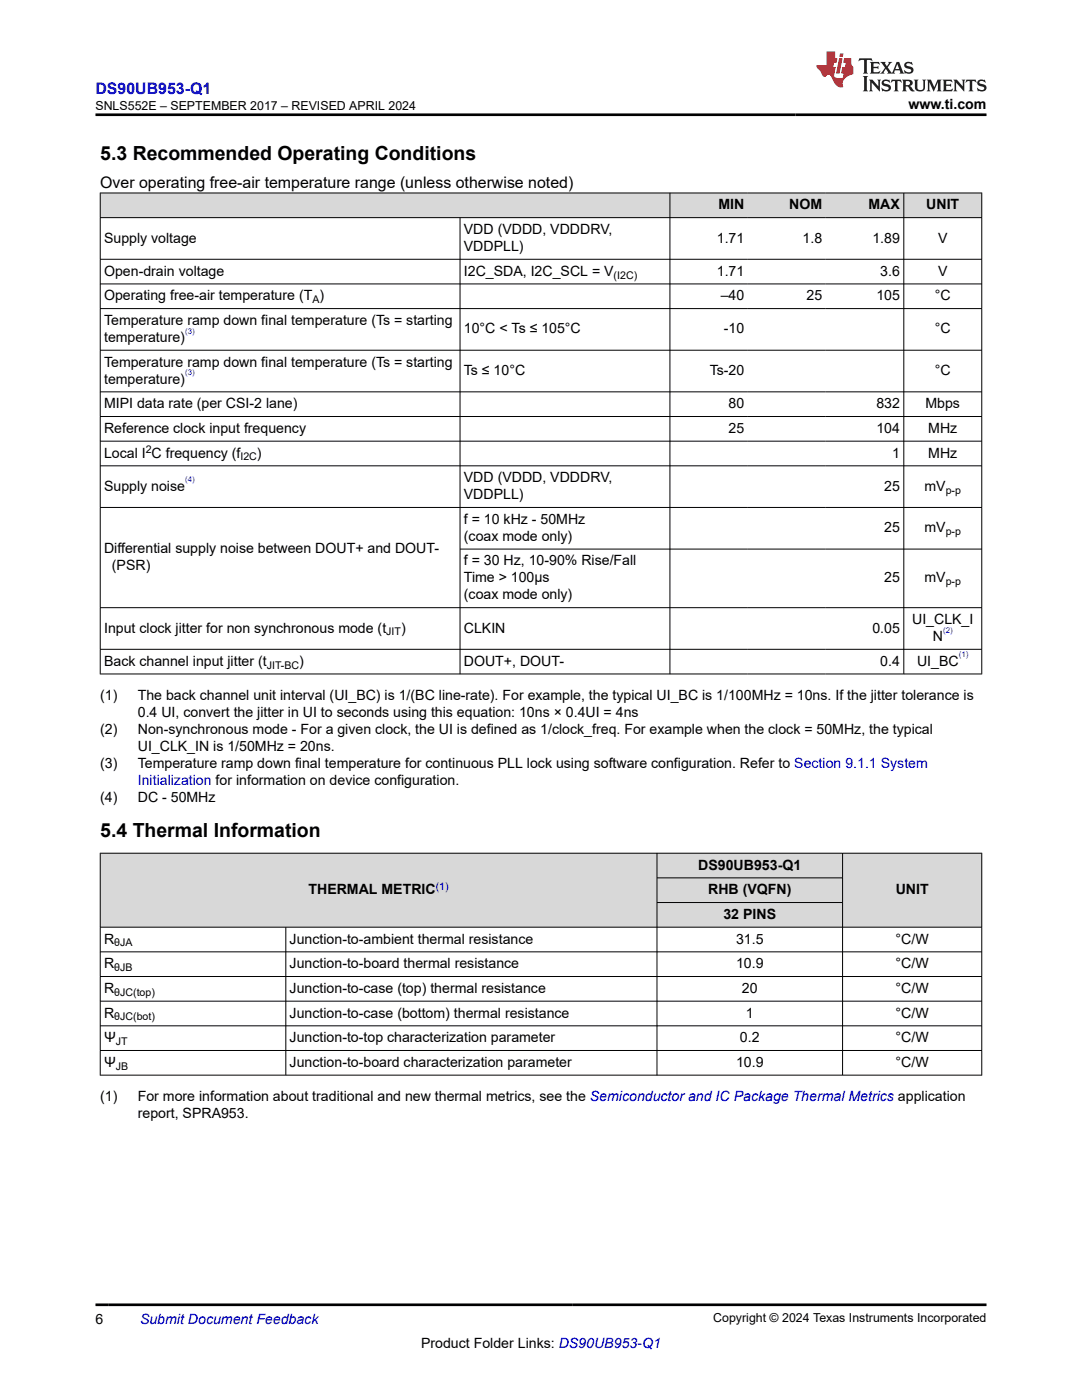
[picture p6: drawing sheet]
<svg xmlns="http://www.w3.org/2000/svg" width="216mm" height="279mm" viewBox="0 0 216 279" stroke-linecap="round" stroke-linejoin="round" font-family="sans-serif">
<defs><g id="words">
<g font-size="3.9">
<text x="20" y="32">5.3 Recommended Operating Conditions</text>
<text x="20" y="166.9">5.4 Thermal Information</text>
</g>
<text font-size="3.2" fill="#00f" x="19" y="18.7">DS90UB953-Q1</text>
<text font-size="3.2" x="20" y="37.5">Over operating free-air temperature range (unless otherwise noted)</text>
<g font-size="2.8">
<text x="181.3" y="21.8">www.ti.com</text>
<text x="143.4" y="41.8">MIN</text>
<text x="157.5" y="41.8">NOM</text>
<text x="173.3" y="41.8">MAX</text>
<text x="184.8" y="41.8">UNIT</text>
<text x="92.6" y="46.7">VDD (VDDD, VDDDRV,</text>
<text x="20.8" y="48.4">Supply voltage</text>
<text x="92.6" y="50.1">VDDPLL)</text>
<text x="143" y="48.4">1.71</text>
<text x="160.2" y="48.4">1.8</text>
<text x="174.1" y="48.4">1.89</text>
<text x="187.2" y="48.4">V</text>
<text x="20.8" y="55">Open-drain voltage</text>
<text x="20.8" y="59.9">Operating free-air temperature (T )</text>
<text x="92.6" y="55">I2C_SDA, I2C_SCL = V</text>
<text x="143" y="55">1.71</text>
<text x="143.8" y="59.9">–40</text>
<text x="160.9" y="59.9">25</text>
<text x="174.9" y="59.9">105</text>
<text x="175.7" y="55">3.6</text>
<text x="186.5" y="59.9">°C</text>
<text x="187.2" y="55">V</text>
<text x="20.8" y="64.9">Temperature ramp down final temperature (Ts = starting</text>
<text x="20.8" y="68.2">temperature)</text>
<text x="92.6" y="66.6">10°C &lt; Ts ≤ 105°C</text>
<text x="144.4" y="66.6">-10</text>
<text x="186.5" y="66.6">°C</text>
<text x="20.8" y="73.2">Temperature ramp down final temperature (Ts = starting</text>
<text x="20.8" y="76.6">temperature)</text>
<text x="92.6" y="74.9">Ts ≤ 10°C</text>
<text x="141.6" y="74.9">Ts-20</text>
<text x="186.5" y="74.9">°C</text>
<text x="20.8" y="81.5">MIPI data rate (per CSI-2 lane)</text>
<text x="145.4" y="81.5">80</text>
<text x="174.9" y="81.5">832</text>
<text x="184.7" y="81.5">Mbps</text>
<text x="20.8" y="86.4">Reference clock input frequency</text>
<text x="145.4" y="86.4">25</text>
<text x="174.9" y="86.4">104</text>
<text x="185.2" y="86.4">MHz</text>
<text x="20.8" y="91.3">Local I C frequency (f</text>
<text x="51.3" y="91.3">)</text>
<text x="178" y="91.3">1</text>
<text x="185.2" y="91.3">MHz</text>
<text x="20.8" y="97.9">Supply noise</text>
<text x="92.6" y="96.2">VDD (VDDD, VDDDRV,</text>
<text x="92.6" y="99.6">VDDPLL)</text>
<text x="176.4" y="97.9">25</text>
<text x="184.5" y="97.9">mV</text>
<text x="92.6" y="104.5">f = 10 kHz - 50MHz</text>
<text x="92.6" y="107.9">(coax mode only)</text>
<text x="176.4" y="106.2">25</text>
<text x="184.5" y="106.2">mV</text>
<text x="20.8" y="110.4">Differential supply noise between DOUT+ and DOUT-</text>
<text x="22.3" y="113.8">(PSR)</text>
<text x="92.6" y="112.9">f = 30 Hz, 10-90% Rise/Fall</text>
<text x="92.6" y="116.2">Time &gt; 100µs</text>
<text x="92.6" y="119.6">(coax mode only)</text>
<text x="176.4" y="116.2">25</text>
<text x="184.5" y="116.2">mV</text>
<text x="182" y="124.5">UI_CLK_I</text>
<text x="20.8" y="126.2">Input clock jitter for non synchronous mode (t</text>
<text x="80" y="126.2">)</text>
<text x="92.6" y="126.2">CLKIN</text>
<text x="174.1" y="126.2">0.05</text>
<text x="186.1" y="127.9">N</text>
<text x="20.8" y="132.9">Back channel input jitter (t</text>
<text x="59.7" y="132.9">)</text>
<text x="92.6" y="132.9">DOUT+, DOUT-</text>
<text x="175.7" y="132.9">0.4</text>
<text x="183" y="132.9">UI_BC</text>
<text x="20" y="139.7">(1)</text>
<text x="27.5" y="139.7">The back channel unit interval (UI_BC) is 1/(BC line-rate). For example, the typical UI_BC is 1/100MHz = 10ns. If the jitter tolerance is</text>
<text x="27.5" y="143">0.4 UI, convert the jitter in UI to seconds using this equation: 10ns × 0.4UI = 4ns</text>
<text x="20" y="146.4">(2)</text>
<text x="27.5" y="146.4">Non-synchronous mode - For a given clock, the UI is defined as 1/clock_freq. For example when the clock = 50MHz, the typical</text>
<text x="27.5" y="149.8">UI_CLK_IN is 1/50MHz = 20ns.</text>
<text x="20" y="153.2">(3)</text>
<text x="27.5" y="153.2">Temperature ramp down final temperature for continuous PLL lock using software configuration. Refer to Section 9.1.1 System</text>
<text x="20" y="160">(4)</text>
<text x="27.5" y="160">DC - 50MHz</text>
<text x="139.3" y="173.6">DS90UB953-Q1</text>
<text x="61.6" y="178.5">THERMAL METRIC</text>
<text x="141.3" y="178.5">RHB (VQFN)</text>
<text x="178.7" y="178.5">UNIT</text>
<text x="144.4" y="183.4">32 PINS</text>
<text x="20.8" y="188.3">R</text>
<text x="57.8" y="188.3">Junction-to-ambient thermal resistance</text>
<text x="146.9" y="188.3">31.5</text>
<text x="178.7" y="188.3">°C/W</text>
<text x="20.8" y="193.2">R</text>
<text x="57.8" y="193.2">Junction-to-board thermal resistance</text>
<text x="146.9" y="193.2">10.9</text>
<text x="178.7" y="193.2">°C/W</text>
<text x="20.8" y="198.2">R</text>
<text x="20.8" y="203.1">R</text>
<text x="57.8" y="198.2">Junction-to-case (top) thermal resistance</text>
<text x="57.8" y="203.1">Junction-to-case (bottom) thermal resistance</text>
<text x="148" y="198.2">20</text>
<text x="148.8" y="203.1">1</text>
<text x="178.7" y="198.2">°C/W</text>
<text x="178.7" y="203.1">°C/W</text>
<text x="20.8" y="208">Ψ</text>
<text x="57.8" y="208">Junction-to-top characterization parameter</text>
<text x="147.6" y="208">0.2</text>
<text x="178.7" y="208">°C/W</text>
<text x="20.8" y="212.9">Ψ</text>
<text x="57.8" y="212.9">Junction-to-board characterization parameter</text>
<text x="146.9" y="212.9">10.9</text>
<text x="178.7" y="212.9">°C/W</text>
<text x="20" y="219.7">(1)</text>
<text x="27.5" y="219.7">For more information about traditional and new thermal metrics, see the Semiconductor and IC Package Thermal Metrics application</text>
<text x="27.5" y="223.1">report, SPRA953.</text>
<text x="19" y="264.2">6</text>
<text x="84" y="269">Product Folder Links: DS90UB953-Q1</text>
</g>
<g font-size="2.8" fill="#00f">
<text x="27.5" y="156.6">Initialization for information on device configuration.</text>
<text x="27.9" y="264.2">Submit Document Feedback</text>
</g>
<g font-size="2.5">
<text x="19" y="21.9">SNLS552E – SEPTEMBER 2017 – REVISED APRIL 2024</text>
<text x="142.3" y="263.9">Copyright © 2024 Texas Instruments Incorporated</text>
</g>
<g font-size="2.1">
<text x="122.4" y="55.6">(I2C)</text>
<text x="62.3" y="60.5">A</text>
<text x="29.1" y="90.4">2</text>
<text x="48" y="91.9">I2C</text>
<text x="188.7" y="98.5">p-p</text>
<text x="188.7" y="106.8">p-p</text>
<text x="188.7" y="116.8">p-p</text>
<text x="77.1" y="126.8">JIT</text>
<text x="53.2" y="133.4">JIT-BC</text>
<text x="22.8" y="188.9">θJA</text>
<text x="22.8" y="193.8">θJB</text>
<text x="22.8" y="198.7">θJC(top)</text>
<text x="22.8" y="203.6">θJC(bot)</text>
<text x="23.1" y="208.6">JT</text>
<text x="23.1" y="213.5">JB</text>
</g>
<text font-size="2.1" fill="#00f" x="87" y="177.5">(1)</text>
<g font-size="1.6" fill="#00f">
<text x="36.9" y="66.6">(3)</text>
<text x="36.9" y="74.9">(3)</text>
<text x="36.9" y="96.3">(4)</text>
<text x="188.2" y="126.3">(2)</text>
<text x="191.3" y="131.2">(1)</text>
</g>
</g></defs>
<g fill="#d8d8d8">
<path d="M20 38.5h175.9v4.9h-175.9z" fill-rule="evenodd"/>
<path d="M20.1 38.6h113.5v4.8h-113.5z" fill-rule="evenodd"/>
<path d="M133.7 38.6h15.5v4.8h-15.5z" fill-rule="evenodd"/>
<path d="M149.2 38.6h15.6v4.8h-15.6z" fill-rule="evenodd"/>
<path d="M164.8 38.6h15.5v4.8h-15.5z" fill-rule="evenodd"/>
<path d="M180.4 38.6h15.4v4.8h-15.4z" fill-rule="evenodd"/>
</g>
<g fill="none" stroke="#000" stroke-width=".2">
<path d="M19.9 38.5h176.1M20 38.5v96.1M133.7 38.5v96.1M180.3 38.5v96.1M195.9 38.5v96.1M19.9 43.4h176.1M19.9 51.7h176.1M19.9 56.7h176.1M91.8 43.4v91.2M19.9 61.6h176.1M19.9 69.9h176.1M19.9 78.2h176.1"/>
<path d="M19.9 83.1h176.1M19.9 88h176.1M19.9 93h176.1M19.9 101.3h176.1M91.8 109.6h104.2M19.9 129.6h176.1M19.9 134.5h176.1M196 121.3h-176.1"/>
</g>
<g fill="#d8d8d8">
<path d="M20 170.3h175.9v4.9h-175.9z" fill-rule="evenodd"/>
<path d="M20.1 170.3h110.9v14.7h-110.9z" fill-rule="evenodd"/>
<path d="M131.2 170.3h36.9v4.8h-36.9z" fill-rule="evenodd"/>
<path d="M168.2 170.3h27.6v14.7h-27.6z" fill-rule="evenodd"/>
<path d="M131.2 175.3h36.9v4.8h-36.9z" fill-rule="evenodd"/>
<path d="M131.2 180.2h36.9v4.8h-36.9z" fill-rule="evenodd"/>
</g>
<g fill="none" stroke="#000" stroke-width=".2">
<path d="M19.9 170.3h176.1M20 170.2v44.4M131.1 170.2v44.4M131.1 175.2h37.1M168.1 170.2v44.4M195.9 170.2v44.4M19.9 185h176.1M19.9 190h176.1M19.9 194.9h176.1M19.9 199.8h176.1M57 185v29.6M131.1 180.1h37.1"/>
<path d="M19.9 204.7h176.1M19.9 209.6h176.1M19.9 214.6h176.1"/>
</g>
<path d="M171.5 11.6l-.2 .6 .5-.2h.6v.1v2.2l-.2 .4h1l-.2-.4v-2.2v-.1h.5l.5 .2-.1-.6zM173.6 12.4l.2 .3v1.6l-.2 .4h1.9l.1-.6a1.08 1.08 0 0 1-1.3 .2v-.7h.6l.4 .2v-.7l-.4 .2h-.6v-.5l.2-.2a1 1 0 0 1 1 .3l-.1-.5zM175.7 12.4l.9 1.1-1 1.2h.9l-.2-.2 .5-.8 .4 .8-.2 .2h1.6l-.2-.2 .2-.5h.9l.1 .5-.1 .2h.9l-.2-.4-.8-1.9h-.5l-.9 2.1-.9-1.1 .9-1h-.8l.2 .2-.4 .6-.4-.6 .2-.2zM179 12.8l.4 1h-.7zM180.7 12.5a.65 .65 0 0 0-.2 .7 .65 .65 0 0 0 .6 .5l.6 .1 .1 .3a.79 .79 0 0 1-.7 .4 .79 .79 0 0 1-.7-.5l.1 .7 .2-.1a.93 .93 0 0 0 1.1 0 .93 .93 0 0 0 .4-.9 1.46 1.46 0 0 0-1.2-.6l-.1-.3a1.09 1.09 0 0 1 1.2 .2l-.2-.6-.1 .1-.5-.2zM172.2 15.2l.2 .4v2.2l-.2 .4h1l-.2-.4v-2.2l.2-.4zM173.4 15.9l.2 .4v1.5l-.2 .4h.8l-.3-.4 .1-1.3 1.6 1.8v-2l.2-.4h-.7l.1 .2 .1 1.1-1.2-1.3zM176.2 16a.65 .65 0 0 0-.2 .8 .65 .65 0 0 0 .6 .4l.6 .2 .1 .2a.79 .79 0 0 1-.7 .4 .79 .79 0 0 1-.7-.5l.1 .7 .2-.1a.93 .93 0 0 0 1.1 .1 .93 .93 0 0 0 .4-1 1.46 1.46 0 0 0-1.2-.5l-.1-.4a1.09 1.09 0 0 1 1.2 .2l-.1-.6-.2 .1-.5-.1zM177.9 15.9l-.1 .6a.63 .63 0 0 1 .8-.3v1.6l-.3 .4h1l-.2-.4v-1.6a.66 .66 0 0 1 .8 .3l-.1-.6zM180 15.9l.2 .4v1.5l-.2 .4h1l-.2-.2-.1-.7h.5l.1 .2a.79 .79 0 0 0 1.2 .6l-1-.9a.61 .61 0 0 0 .6-.6 .61 .61 0 0 0-.5-.7zM180.8 16.2h.1a.47 .47 0 0 1 .5 .1 .47 .47 0 0 1 .1 .5l-.1 .1-.7 .1zM182.3 15.9l.2 .2a2.27 2.27 0 0 0 .4 2 1.04 1.04 0 0 0 1.7-.7v-1.3l.2-.2h-.8l.2 .4v1.1a.6 .6 0 0 1-.6 .6 .6 .6 0 0 1-.6-.6v-1.1l.3-.4zM184.9 15.9l.2 .4v1.5l-.2 .4h.8l-.3-.4v-1.4l.9 1.9 .9-1.9v1.4l-.3 .4h1l-.2-.4v-1.5l.2-.4h-.8l-.7 1.5-.6-1.5zM188.1 15.9l.2 .4v1.5l-.2 .4h1.9l.1-.6a1.09 1.09 0 0 1-1.3 .2v-.7h.6l.4 .2v-.6l-.4 .2h-.6v-.6l.2-.1a1.01 1.01 0 0 1 1 .3l-.1-.6zM190.2 15.9l.3 .4v1.5l-.3 .4h.8l-.2-.4v-1.3l1.6 1.8v-2l.2-.4h-.7l.2 .2v1.1l-1.2-1.3zM192.8 15.9l-.1 .6a.63 .63 0 0 1 .8-.3v1.6l-.3 .4h1l-.2-.4v-1.6a.66 .66 0 0 1 .8 .3l-.1-.6zM195.2 16a.65 .65 0 0 0-.2 .8 .65 .65 0 0 0 .6 .4l.6 .2 .2 .2a.79 .79 0 0 1-.7 .4 .79 .79 0 0 1-.7-.5l.1 .7 .2-.1a.93 .93 0 0 0 1 .1 .93 .93 0 0 0 .5-1 1.46 1.46 0 0 0-1.3-.5v-.4a1.09 1.09 0 0 1 1.2 .2l-.2-.6-.2 .1-.5-.1z" fill="#231f20"/>
<path d="M164.9 10.3v2.7h-2l.1 .4 .8 1a.95 .95 0 0 0 1 .9 .59 .59 0 0 1 .5-.4 .59 .59 0 0 1 .5 .3l.4 .8a1.59 1.59 0 0 0 2.1 1.4 1.61 1.61 0 0 1 1-2.3l1-.3-.1-1.5a1.59 1.59 0 0 1-.3-1.7h-1.5l-.2 .9h.6l-.2 .9h-.5l-.2 .9v.3l.4 .1-.1 .9h-.7a.73 .73 0 0 1-1-.7l.3-1.5h-.5l.1-.9h.5l.2-.9h-.5v-1.3zM167.4 11.6l-.6 3.1h.7l.6-3.1zM167.6 10.7l-.1 .6h.7l.1-.6z" fill="#ed1c24"/>
<path d="M19 22.9h177.8M19 260.4h177.8" fill="none" stroke="#000" stroke-width=".53"/>
<use href="#words"/>
</svg>
